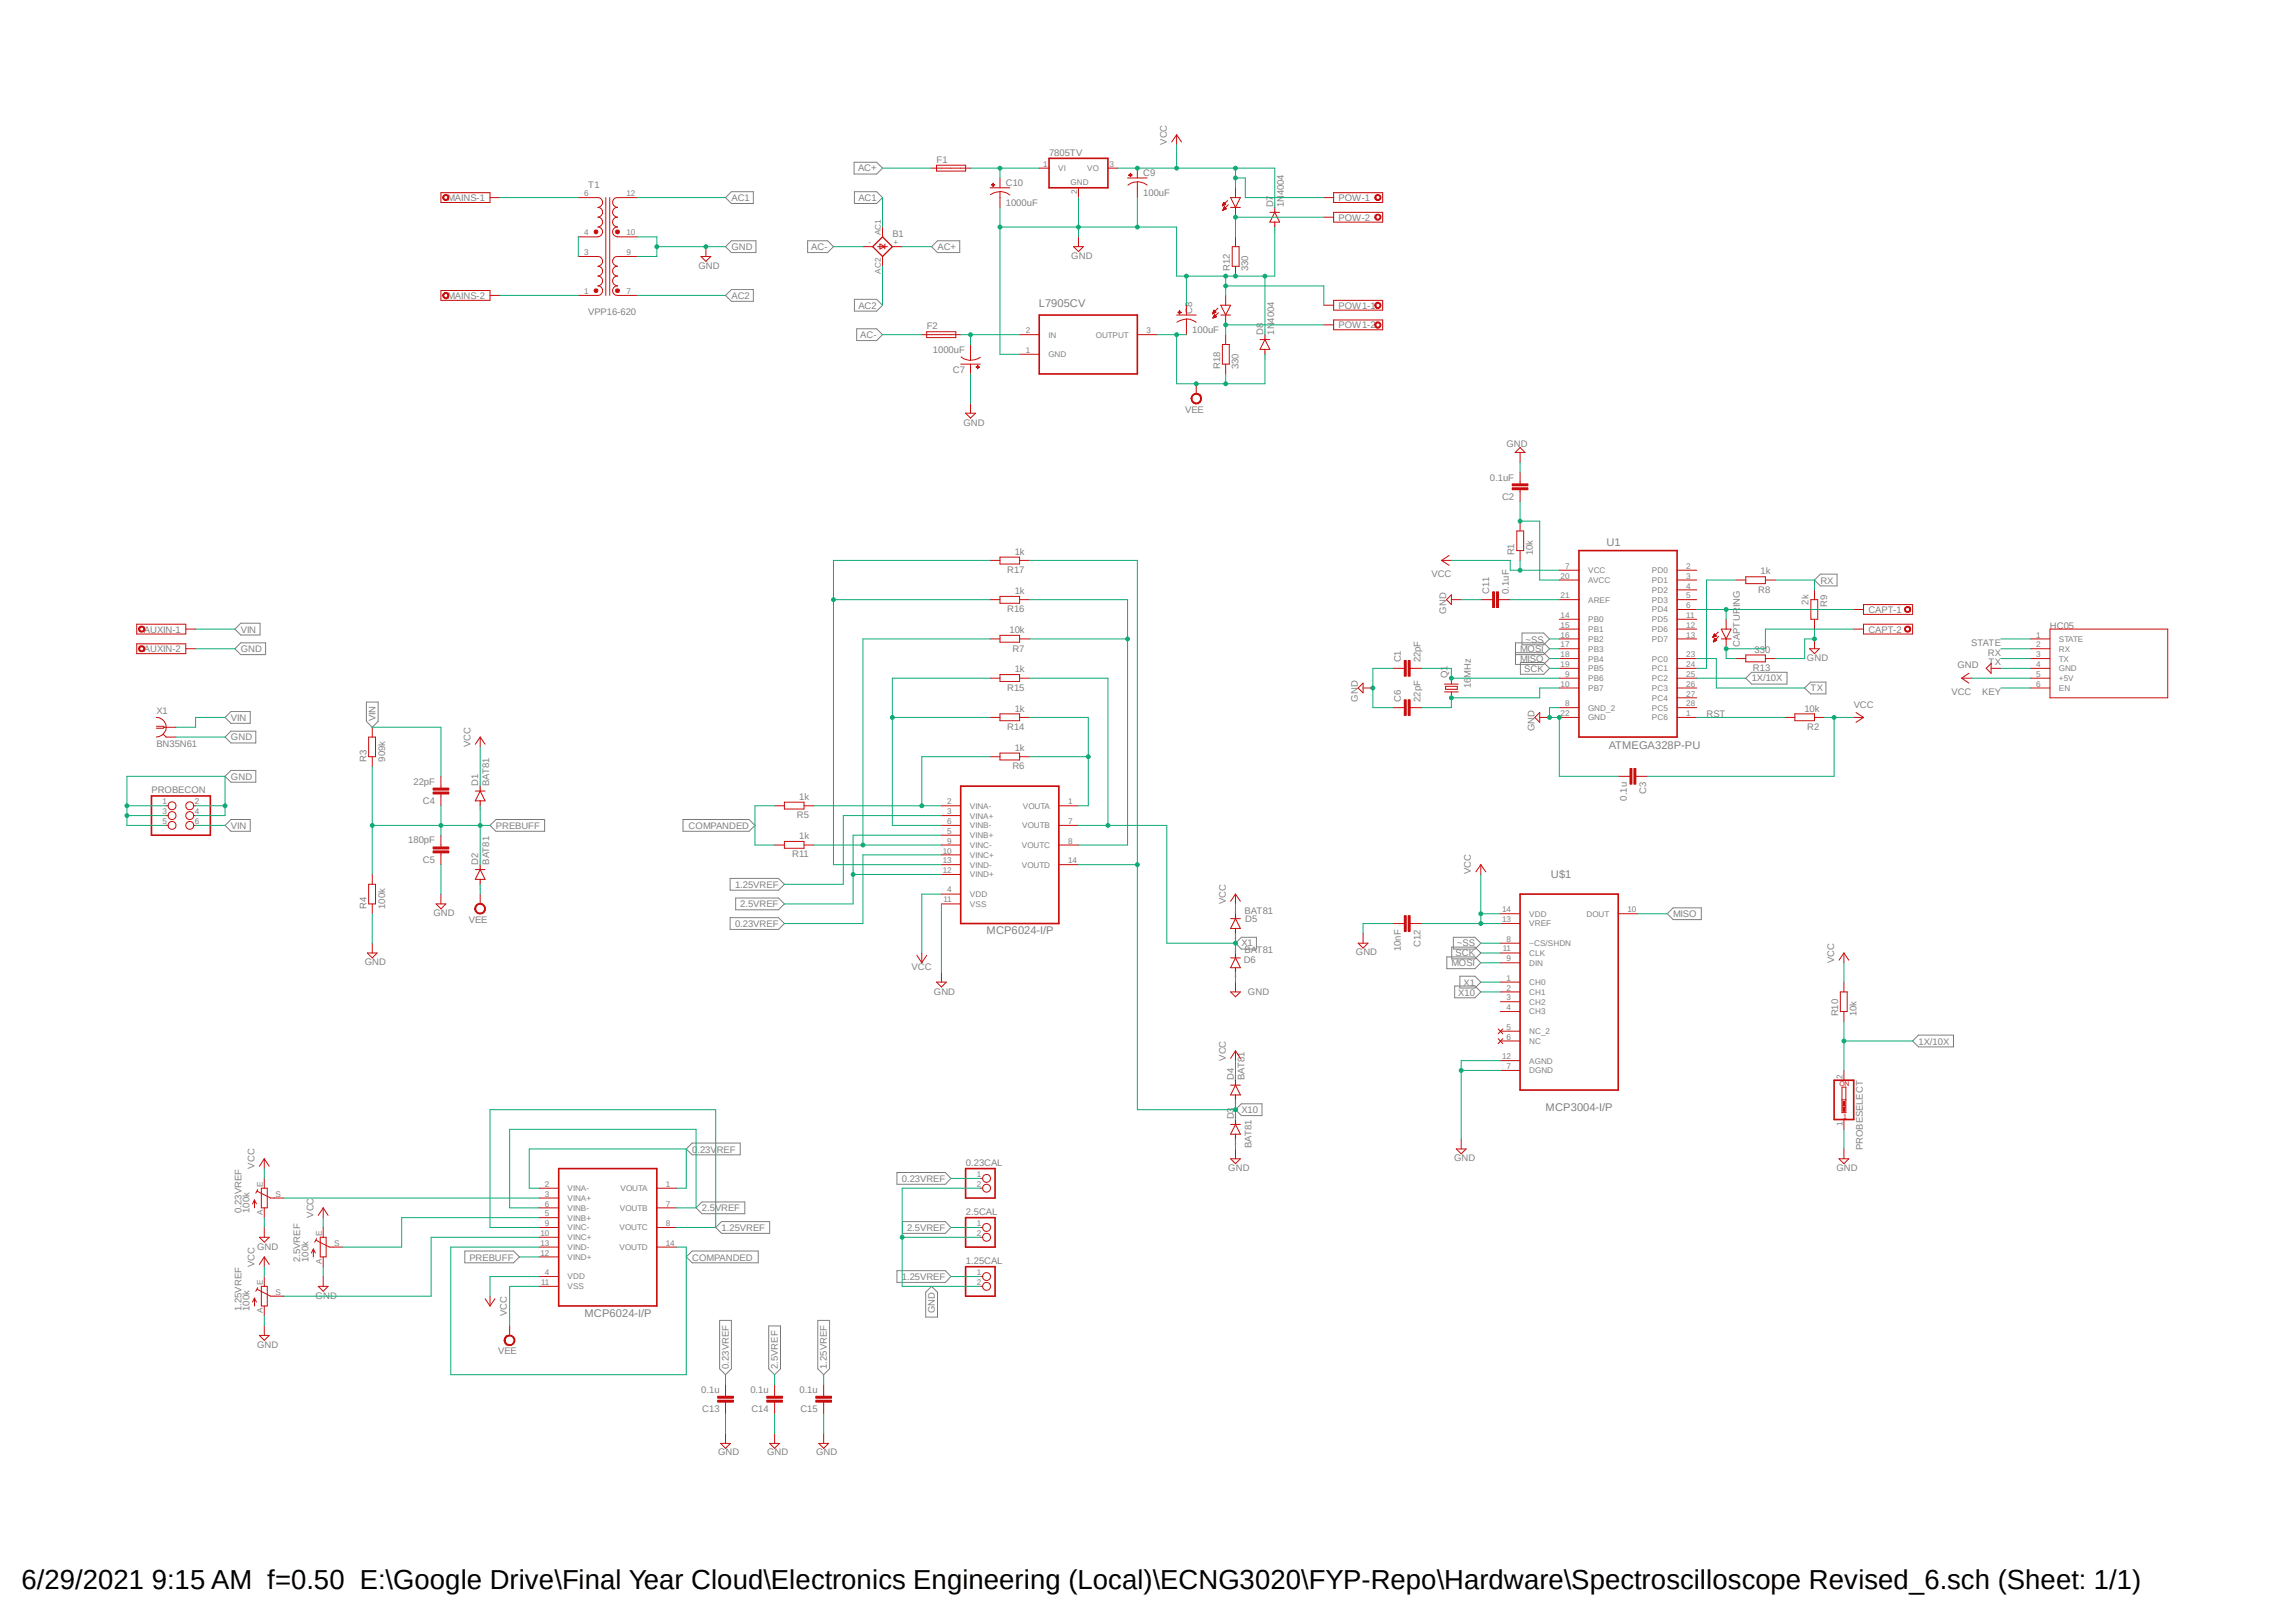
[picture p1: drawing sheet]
<svg xmlns="http://www.w3.org/2000/svg" width="297mm" height="210mm" viewBox="0 0 297 210" stroke-linecap="round" stroke-linejoin="round" font-family="sans-serif">
<defs><g id="words">
<text font-size="3.6" x="2.8" y="205.7">6/29/2021 9:15 AM f=0.50 E:\Google Drive\Final Year Cloud\Electronics Engineering (Local)\ECNG3020\FYP-Repo\Hardware\Spectroscilloscope Revised_6.sch (Sheet: 1/1)</text>
<g font-size="1.4" fill="#808080">
<text x="134.5" y="39.8">L7905CV</text>
<text x="207.9" y="70.7">U1</text>
<text x="208.2" y="96.9">ATMEGA328P-PU</text>
<text x="200.7" y="113.6">U$1</text>
<text x="127.7" y="120.9">MCP6024-I/P</text>
<text x="200" y="143.8">MCP3004-I/P</text>
<text x="75.6" y="170.4">MCP6024-I/P</text>
</g>
<g font-size="1.2" fill="#808080">
<text x="111" y="22.2">AC+</text>
<text x="121.2" y="21">F1</text>
<text x="135.8" y="20.2">7805TV</text>
<text x="148" y="22.8">C9</text>
<text x="151" y="18.7" transform="rotate(-90 151 18.7)">VCC</text>
<text x="57.9" y="26">MAINS-1</text>
<text x="76.1" y="24.3">T1</text>
<text x="94.7" y="26">AC1</text>
<text x="111.1" y="26">AC1</text>
<text x="130.2" y="26.6">1000uF</text>
<text x="130.2" y="24.1">C10</text>
<text x="148" y="25.4">100uF</text>
<text x="164.8" y="26.8" transform="rotate(-90 164.8 26.8)">D7</text>
<text x="166.2" y="26.8" transform="rotate(-90 166.2 26.8)">1N4004</text>
<text x="173.2" y="26">POW-1</text>
<text x="173.2" y="28.5">POW-2</text>
<text x="90.4" y="34.8">GND</text>
<text x="94.7" y="32.3">GND</text>
<text x="105" y="32.3">AC-</text>
<text x="115.5" y="30.6">B1</text>
<text x="121.3" y="32.3">AC+</text>
<text x="138.6" y="33.5">GND</text>
<text x="159.2" y="35.1" transform="rotate(-90 159.2 35.1)">R12</text>
<text x="161.5" y="35.1" transform="rotate(-90 161.5 35.1)">330</text>
<text x="57.9" y="38.7">MAINS-2</text>
<text x="76.1" y="40.8">VPP16-620</text>
<text x="94.7" y="38.7">AC2</text>
<text x="111.1" y="40">AC2</text>
<text x="154.3" y="40.6" transform="rotate(-90 154.3 40.6)">C8</text>
<text x="173.2" y="40">POW1-1</text>
<text x="111.3" y="43.8">AC-</text>
<text x="119.9" y="42.6">F2</text>
<text x="120.7" y="45.7">1000uF</text>
<text x="154.3" y="43.1">100uF</text>
<text x="157.9" y="47.8" transform="rotate(-90 157.9 47.8)">R18</text>
<text x="160.3" y="47.8" transform="rotate(-90 160.3 47.8)">330</text>
<text x="163.5" y="43.3" transform="rotate(-90 163.5 43.3)">D8</text>
<text x="164.9" y="43.3" transform="rotate(-90 164.9 43.3)">1N4004</text>
<text x="173.2" y="42.5">POW1-2</text>
<text x="123.3" y="48.2">C7</text>
<text x="153.4" y="53.4">VEE</text>
<text x="124.7" y="55.1">GND</text>
<text x="194.9" y="57.9">GND</text>
<text x="192.8" y="62.2">0.1uF</text>
<text x="194.4" y="64.7">C2</text>
<text x="131.3" y="71.8">1k</text>
<text x="196" y="71.9" transform="rotate(-90 196 71.9)">R1</text>
<text x="198.4" y="71.9" transform="rotate(-90 198.4 71.9)">10k</text>
<text x="130.3" y="74.2">R17</text>
<text x="131.3" y="76.8">1k</text>
<text x="185.3" y="74.7">VCC</text>
<text x="192.7" y="76.8" transform="rotate(-90 192.7 76.8)">C11</text>
<text x="195.3" y="76.8" transform="rotate(-90 195.3 76.8)">0.1uF</text>
<text x="227.5" y="76.7">R8</text>
<text x="227.8" y="74.3">1k</text>
<text x="235.6" y="75.5">RX</text>
<text x="18.6" y="81.9">AUXIN-1</text>
<text x="31.2" y="81.9">VIN</text>
<text x="130.3" y="79.2">R16</text>
<text x="130.6" y="81.9">10k</text>
<text x="187.2" y="79.4" transform="rotate(-90 187.2 79.4)">GND</text>
<text x="197.4" y="83.1">~SS</text>
<text x="225.2" y="83.7" transform="rotate(-90 225.2 83.7)">CAPTURING</text>
<text x="234.1" y="78.2" transform="rotate(-90 234.1 78.2)">2k</text>
<text x="236.5" y="78.5" transform="rotate(-90 236.5 78.5)">R9</text>
<text x="241.8" y="79.3">CAPT-1</text>
<text x="241.8" y="81.9">CAPT-2</text>
<text x="255.1" y="83.6">STATE</text>
<text x="265.3" y="81.4">HC05</text>
<text x="18.6" y="84.4">AUXIN-2</text>
<text x="31.2" y="84.4">GND</text>
<text x="130.3" y="89.4">R15</text>
<text x="131" y="84.3">R7</text>
<text x="131.3" y="87">1k</text>
<text x="181.3" y="85.7" transform="rotate(-90 181.3 85.7)">C1</text>
<text x="183.9" y="85.7" transform="rotate(-90 183.9 85.7)">22pF</text>
<text x="187.3" y="87.8" transform="rotate(-90 187.3 87.8)">Q1</text>
<text x="190.4" y="89" transform="rotate(-90 190.4 89)">16MHz</text>
<text x="196.7" y="85.6">MISO</text>
<text x="196.7" y="84.4">MOSI</text>
<text x="197.3" y="86.9">SCK</text>
<text x="226.7" y="88.2">1X/10X</text>
<text x="226.9" y="86.9">R13</text>
<text x="227.1" y="84.5">330</text>
<text x="233.8" y="85.5">GND</text>
<text x="234.3" y="89.5">TX</text>
<text x="252.6" y="89.9">VCC</text>
<text x="253.3" y="86.4">GND</text>
<text x="256.5" y="89.9">KEY</text>
<text x="257.3" y="84.8">RX</text>
<text x="257.3" y="86.1">TX</text>
<text x="20.2" y="92.5">X1</text>
<text x="29.9" y="95.8">GND</text>
<text x="29.9" y="93.3">VIN</text>
<text x="48.6" y="93.3" transform="rotate(-90 48.6 93.3)">VIN</text>
<text x="130.3" y="94.5">R14</text>
<text x="131.3" y="92.1">1k</text>
<text x="175.7" y="90.8" transform="rotate(-90 175.7 90.8)">GND</text>
<text x="181.3" y="90.8" transform="rotate(-90 181.3 90.8)">C6</text>
<text x="183.9" y="90.8" transform="rotate(-90 183.9 90.8)">22pF</text>
<text x="198.6" y="94.6" transform="rotate(-90 198.6 94.6)">GND</text>
<text x="220.9" y="92.8">RST</text>
<text x="233.5" y="92.1">10k</text>
<text x="233.9" y="94.5">R2</text>
<text x="239.9" y="91.6">VCC</text>
<text x="20.2" y="96.6">BN35N61</text>
<text x="29.9" y="100.9">GND</text>
<text x="47.4" y="98.6" transform="rotate(-90 47.4 98.6)">R3</text>
<text x="49.8" y="98.6" transform="rotate(-90 49.8 98.6)">909k</text>
<text x="53.5" y="101.5">22pF</text>
<text x="60.9" y="96.6" transform="rotate(-90 60.9 96.6)">VCC</text>
<text x="61.9" y="101.7" transform="rotate(-90 61.9 101.7)">D1</text>
<text x="63.3" y="101.7" transform="rotate(-90 63.3 101.7)">BAT81</text>
<text x="131" y="99.6">R6</text>
<text x="131.3" y="97.2">1k</text>
<text x="19.6" y="102.7">PROBECON</text>
<text x="29.9" y="107.2">VIN</text>
<text x="54.7" y="104.1">C4</text>
<text x="64.2" y="107.2">PREBUFF</text>
<text x="89.1" y="107.2">COMPANDED</text>
<text x="103.1" y="105.9">R5</text>
<text x="103.4" y="103.5">1k</text>
<text x="210.5" y="103.6" transform="rotate(-90 210.5 103.6)">0.1u</text>
<text x="213.1" y="102.8" transform="rotate(-90 213.1 102.8)">C3</text>
<text x="52.8" y="109.1">180pF</text>
<text x="54.7" y="111.7">C5</text>
<text x="61.9" y="111.9" transform="rotate(-90 61.9 111.9)">D2</text>
<text x="63.3" y="111.9" transform="rotate(-90 63.3 111.9)">BAT81</text>
<text x="102.5" y="111">R11</text>
<text x="103.4" y="108.6">1k</text>
<text x="190.4" y="113.2" transform="rotate(-90 190.4 113.2)">VCC</text>
<text x="47.4" y="117.6" transform="rotate(-90 47.4 117.6)">R4</text>
<text x="49.8" y="117.6" transform="rotate(-90 49.8 117.6)">100k</text>
<text x="56.1" y="118.5">GND</text>
<text x="60.7" y="119.4">VEE</text>
<text x="95.1" y="119.9">0.23VREF</text>
<text x="95.1" y="114.9">1.25VREF</text>
<text x="95.8" y="117.4">2.5VREF</text>
<text x="158.6" y="117" transform="rotate(-90 158.6 117)">VCC</text>
<text x="161.1" y="118.2">BAT81</text>
<text x="161.2" y="119.3">D5</text>
<text x="216.5" y="118.7">MISO</text>
<text x="47.2" y="124.9">GND</text>
<text x="118" y="125.5">VCC</text>
<text x="160.7" y="122.5">X1</text>
<text x="161" y="124.6">D6</text>
<text x="161.1" y="123.3">BAT81</text>
<text x="175.5" y="123.6">GND</text>
<text x="181.3" y="123.1" transform="rotate(-90 181.3 123.1)">10nF</text>
<text x="183.9" y="122.5" transform="rotate(-90 183.9 122.5)">C12</text>
<text x="187.8" y="125">MOSI</text>
<text x="188.4" y="123.7">SCK</text>
<text x="188.6" y="122.5">~SS</text>
<text x="237.4" y="124.6" transform="rotate(-90 237.4 124.6)">VCC</text>
<text x="120.9" y="128.7">GND</text>
<text x="161.5" y="128.7">GND</text>
<text x="188.7" y="128.8">X10</text>
<text x="189.4" y="127.6">X1</text>
<text x="237.9" y="131.5" transform="rotate(-90 237.9 131.5)">R10</text>
<text x="240.3" y="131.5" transform="rotate(-90 240.3 131.5)">10k</text>
<text x="158.6" y="137.2" transform="rotate(-90 158.6 137.2)">VCC</text>
<text x="248.3" y="135.2">1X/10X</text>
<text x="159.7" y="139.8" transform="rotate(-90 159.7 139.8)">D4</text>
<text x="161.1" y="139.8" transform="rotate(-90 161.1 139.8)">BAT81</text>
<text x="89.6" y="149.1">0.23VREF</text>
<text x="159.7" y="144.9" transform="rotate(-90 159.7 144.9)">D3</text>
<text x="160.7" y="144.1">X10</text>
<text x="162" y="148.5" transform="rotate(-90 162 148.5)">BAT81</text>
<text x="241.1" y="148.8" transform="rotate(-90 241.1 148.8)">PROBESELECT</text>
<text x="32.9" y="151.2" transform="rotate(-90 32.9 151.2)">VCC</text>
<text x="116.7" y="153">0.23VREF</text>
<text x="125" y="150.9">0.23CAL</text>
<text x="159" y="151.6">GND</text>
<text x="188.2" y="150.3">GND</text>
<text x="237.7" y="151.6">GND</text>
<text x="31.2" y="156.9" transform="rotate(-90 31.2 156.9)">0.23VREF</text>
<text x="32.3" y="156.9" transform="rotate(-90 32.3 156.9)">100k</text>
<text x="33.3" y="161.7">GND</text>
<text x="40.6" y="157.6" transform="rotate(-90 40.6 157.6)">VCC</text>
<text x="90.8" y="156.8">2.5VREF</text>
<text x="93.4" y="159.3">1.25VREF</text>
<text x="117.4" y="159.3">2.5VREF</text>
<text x="125" y="157.3">2.5CAL</text>
<text x="32.9" y="163.9" transform="rotate(-90 32.9 163.9)">VCC</text>
<text x="38.9" y="163.3" transform="rotate(-90 38.9 163.3)">2.5VREF</text>
<text x="39.9" y="163.3" transform="rotate(-90 39.9 163.3)">100k</text>
<text x="60.7" y="163.1">PREBUFF</text>
<text x="89.6" y="163.1">COMPANDED</text>
<text x="116.7" y="165.7">1.25VREF</text>
<text x="125" y="163.6">1.25CAL</text>
<text x="31.2" y="169.6" transform="rotate(-90 31.2 169.6)">1.25VREF</text>
<text x="32.3" y="169.6" transform="rotate(-90 32.3 169.6)">100k</text>
<text x="40.9" y="168.1">GND</text>
<text x="65.6" y="170.3" transform="rotate(-90 65.6 170.3)">VCC</text>
<text x="121" y="170" transform="rotate(-90 121 170)">GND</text>
<text x="33.3" y="174.4">GND</text>
<text x="64.5" y="175.3">VEE</text>
<text x="94.3" y="177.1" transform="rotate(-90 94.3 177.1)">0.23VREF</text>
<text x="100.7" y="177.1" transform="rotate(-90 100.7 177.1)">2.5VREF</text>
<text x="107" y="177.1" transform="rotate(-90 107 177.1)">1.25VREF</text>
<text x="90.8" y="180.2">0.1u</text>
<text x="90.9" y="182.8">C13</text>
<text x="97.1" y="180.2">0.1u</text>
<text x="97.2" y="182.8">C14</text>
<text x="103.5" y="180.2">0.1u</text>
<text x="103.6" y="182.8">C15</text>
<text x="92.9" y="188.3">GND</text>
<text x="99.3" y="188.3">GND</text>
<text x="105.6" y="188.3">GND</text>
</g>
<g font-size="1.1" fill="#808080">
<text x="135" y="21.6">1</text>
<text x="136.9" y="22.1">VI</text>
<text x="138.6" y="23.9">GND</text>
<text x="140.7" y="22.1">VO</text>
<text x="143.6" y="21.6">3</text>
<text x="75.6" y="25.4">6</text>
<text x="81.1" y="25.4">12</text>
<text x="139.4" y="25.1" transform="rotate(-90 139.4 25.1)">2</text>
<text x="75.6" y="30.4">4</text>
<text x="75.6" y="33">3</text>
<text x="81.1" y="30.4">10</text>
<text x="81.1" y="33">9</text>
<text x="112.4" y="31.7">-</text>
<text x="114" y="35.4" transform="rotate(-90 114 35.4)">AC2</text>
<text x="114" y="30.4" transform="rotate(-90 114 30.4)">AC1</text>
<text x="115.7" y="31.7">+</text>
<text x="75.6" y="38.1">1</text>
<text x="81.1" y="38.1">7</text>
<text x="132.8" y="43.1">2</text>
<text x="132.8" y="45.7">1</text>
<text x="135.7" y="43.7">IN</text>
<text x="135.7" y="46.2">GND</text>
<text x="141.8" y="43.7">OUTPUT</text>
<text x="148.4" y="43.1">3</text>
<text x="202" y="74.9">20</text>
<text x="202" y="77.4">21</text>
<text x="202.6" y="73.6">7</text>
<text x="205.5" y="74.2">VCC</text>
<text x="205.5" y="75.4">AVCC</text>
<text x="205.5" y="78">AREF</text>
<text x="213.8" y="74.2">PD0</text>
<text x="213.8" y="75.4">PD1</text>
<text x="213.8" y="76.7">PD2</text>
<text x="213.8" y="78">PD3</text>
<text x="218.2" y="73.6">2</text>
<text x="218.2" y="74.9">3</text>
<text x="218.2" y="76.2">4</text>
<text x="218.2" y="77.4">5</text>
<text x="202" y="80">14</text>
<text x="202" y="81.2">15</text>
<text x="202" y="82.5">16</text>
<text x="202" y="83.8">17</text>
<text x="205.5" y="80.5">PB0</text>
<text x="205.5" y="81.8">PB1</text>
<text x="205.5" y="83.1">PB2</text>
<text x="213.8" y="79.2">PD4</text>
<text x="213.8" y="80.5">PD5</text>
<text x="213.8" y="81.8">PD6</text>
<text x="213.8" y="83.1">PD7</text>
<text x="218.2" y="78.7">6</text>
<text x="218.2" y="80">11</text>
<text x="218.2" y="81.2">12</text>
<text x="218.2" y="82.5">13</text>
<text x="263.5" y="82.5">1</text>
<text x="263.5" y="83.8">2</text>
<text x="266.4" y="83.1">STATE</text>
<text x="202" y="85">18</text>
<text x="202" y="86.3">19</text>
<text x="202" y="88.9">10</text>
<text x="202.6" y="87.6">9</text>
<text x="205.5" y="84.3">PB3</text>
<text x="205.5" y="85.6">PB4</text>
<text x="205.5" y="86.9">PB5</text>
<text x="205.5" y="88.1">PB6</text>
<text x="205.5" y="89.4">PB7</text>
<text x="213.8" y="85.6">PC0</text>
<text x="213.8" y="86.9">PC1</text>
<text x="213.8" y="88.1">PC2</text>
<text x="213.8" y="89.4">PC3</text>
<text x="218.2" y="85">23</text>
<text x="218.2" y="86.3">24</text>
<text x="218.2" y="87.6">25</text>
<text x="218.2" y="88.9">26</text>
<text x="263.5" y="85">3</text>
<text x="263.5" y="86.3">4</text>
<text x="263.5" y="87.6">5</text>
<text x="263.5" y="88.9">6</text>
<text x="266.4" y="84.3">RX</text>
<text x="266.4" y="85.6">TX</text>
<text x="266.4" y="86.9">GND</text>
<text x="266.4" y="88.1">+5V</text>
<text x="266.4" y="89.4">EN</text>
<text x="202" y="92.7">22</text>
<text x="202.6" y="91.4">8</text>
<text x="205.5" y="91.9">GND_2</text>
<text x="205.5" y="93.2">GND</text>
<text x="213.8" y="90.7">PC4</text>
<text x="213.8" y="91.9">PC5</text>
<text x="213.8" y="93.2">PC6</text>
<text x="218.2" y="90.1">27</text>
<text x="218.2" y="91.4">28</text>
<text x="218.2" y="92.7">1</text>
<text x="21" y="104.1">1</text>
<text x="21" y="105.4">3</text>
<text x="21" y="106.6">5</text>
<text x="25.2" y="104.1">2</text>
<text x="25.2" y="105.4">4</text>
<text x="25.2" y="106.6">6</text>
<text x="122.6" y="104.1">2</text>
<text x="122.6" y="105.4">3</text>
<text x="122.6" y="106.6">6</text>
<text x="122.6" y="107.9">5</text>
<text x="125.5" y="104.6">VINA-</text>
<text x="125.5" y="105.9">VINA+</text>
<text x="125.5" y="107.2">VINB-</text>
<text x="132.3" y="107.2">VOUTB</text>
<text x="132.4" y="104.6">VOUTA</text>
<text x="138.2" y="104.1">1</text>
<text x="138.2" y="106.6">7</text>
<text x="122" y="110.4">10</text>
<text x="122" y="111.7">13</text>
<text x="122" y="112.9">12</text>
<text x="122.6" y="109.2">9</text>
<text x="125.5" y="108.5">VINB+</text>
<text x="125.5" y="109.7">VINC-</text>
<text x="125.5" y="111">VINC+</text>
<text x="125.5" y="112.3">VIND-</text>
<text x="125.5" y="113.5">VIND+</text>
<text x="132.2" y="109.7">VOUTC</text>
<text x="132.2" y="112.3">VOUTD</text>
<text x="138.2" y="109.2">8</text>
<text x="138.2" y="111.7">14</text>
<text x="122.1" y="116.8">11</text>
<text x="122.6" y="115.5">4</text>
<text x="125.5" y="116.1">VDD</text>
<text x="125.5" y="117.3">VSS</text>
<text x="194.4" y="118">14</text>
<text x="194.4" y="119.3">13</text>
<text x="197.9" y="118.6">VDD</text>
<text x="197.9" y="119.9">VREF</text>
<text x="205.3" y="118.6">DOUT</text>
<text x="210.6" y="118">10</text>
<text x="194.5" y="123.1">11</text>
<text x="195" y="121.8">8</text>
<text x="195" y="124.4">9</text>
<text x="197.9" y="122.4">~CS/SHDN</text>
<text x="197.9" y="123.7">CLK</text>
<text x="197.9" y="125">DIN</text>
<text x="195" y="126.9">1</text>
<text x="195" y="128.2">2</text>
<text x="195" y="129.5">3</text>
<text x="195" y="130.7">4</text>
<text x="197.9" y="127.5">CH0</text>
<text x="197.9" y="128.7">CH1</text>
<text x="197.9" y="130">CH2</text>
<text x="197.9" y="131.3">CH3</text>
<text x="194.4" y="137.1">12</text>
<text x="195" y="133.3">5</text>
<text x="195" y="134.5">6</text>
<text x="197.9" y="133.8">NC_2</text>
<text x="197.9" y="135.1">NC</text>
<text x="197.9" y="137.6">AGND</text>
<text x="195" y="138.3">7</text>
<text x="197.9" y="138.9">DGND</text>
<text x="238.5" y="139.6" transform="rotate(-90 238.5 139.6)">2</text>
<text x="238.5" y="145.7" transform="rotate(-90 238.5 145.7)">1</text>
<text x="34" y="153.6" transform="rotate(-90 34 153.6)">E</text>
<text x="35.6" y="154.9">S</text>
<text x="70.5" y="153.6">2</text>
<text x="70.5" y="154.9">3</text>
<text x="73.4" y="154.1">VINA-</text>
<text x="73.4" y="155.4">VINA+</text>
<text x="80.3" y="154.1">VOUTA</text>
<text x="86.1" y="153.6">1</text>
<text x="126.4" y="152.3">1</text>
<text x="126.4" y="153.6">2</text>
<text x="34" y="157.2" transform="rotate(-90 34 157.2)">A</text>
<text x="41.7" y="159.9" transform="rotate(-90 41.7 159.9)">E</text>
<text x="43.3" y="161.2">S</text>
<text x="69.9" y="159.9">10</text>
<text x="69.9" y="161.2">13</text>
<text x="70.5" y="156.1">6</text>
<text x="70.5" y="157.4">5</text>
<text x="70.5" y="158.7">9</text>
<text x="73.4" y="156.7">VINB-</text>
<text x="73.4" y="157.9">VINB+</text>
<text x="73.4" y="159.2">VINC-</text>
<text x="73.4" y="160.5">VINC+</text>
<text x="73.4" y="161.8">VIND-</text>
<text x="80.2" y="159.2">VOUTC</text>
<text x="80.2" y="161.8">VOUTD</text>
<text x="80.2" y="156.7">VOUTB</text>
<text x="86.1" y="156.1">7</text>
<text x="86.1" y="158.7">8</text>
<text x="86.1" y="161.2">14</text>
<text x="126.4" y="158.7">1</text>
<text x="126.4" y="159.9">2</text>
<text x="34" y="166.3" transform="rotate(-90 34 166.3)">E</text>
<text x="35.6" y="167.6">S</text>
<text x="41.7" y="163.5" transform="rotate(-90 41.7 163.5)">A</text>
<text x="69.9" y="162.5">12</text>
<text x="70" y="166.3">11</text>
<text x="70.5" y="165">4</text>
<text x="73.4" y="163">VIND+</text>
<text x="73.4" y="165.6">VDD</text>
<text x="73.4" y="166.8">VSS</text>
<text x="126.4" y="165">1</text>
<text x="126.4" y="166.3">2</text>
<text x="34" y="169.9" transform="rotate(-90 34 169.9)">A</text>
</g>
<g font-size=".9" fill="#c90d0c">
<text x="238" y="140.5">ON</text>
<text x="238.5" y="144.7">1</text>
</g>
<g font-size=".3" fill="#808080">
<text x="165.1" y="27.6" transform="rotate(-90 165.1 27.6)">SpiceOrder 2</text>
<text x="165.1" y="30.1" transform="rotate(-90 165.1 30.1)">SpiceOrder 1</text>
<text x="163.8" y="46.6" transform="rotate(-90 163.8 46.6)">SpiceOrder 1</text>
<text x="163.8" y="44" transform="rotate(-90 163.8 44)">SpiceOrder 2</text>
<text x="62.2" y="105" transform="rotate(-90 62.2 105)">SpiceOrder 1</text>
<text x="62.2" y="102.5" transform="rotate(-90 62.2 102.5)">SpiceOrder 2</text>
<text x="62.2" y="112.6" transform="rotate(-90 62.2 112.6)">SpiceOrder 2</text>
<text x="62.2" y="115.2" transform="rotate(-90 62.2 115.2)">SpiceOrder 1</text>
<text x="160" y="119" transform="rotate(-90 160 119)">SpiceOrder 2</text>
<text x="160" y="124" transform="rotate(-90 160 124)">SpiceOrder 2</text>
<text x="160" y="121.5" transform="rotate(-90 160 121.5)">SpiceOrder 1</text>
<text x="160" y="126.6" transform="rotate(-90 160 126.6)">SpiceOrder 1</text>
<text x="160" y="143.1" transform="rotate(-90 160 143.1)">SpiceOrder 1</text>
<text x="160" y="140.5" transform="rotate(-90 160 140.5)">SpiceOrder 2</text>
<text x="160" y="148.1" transform="rotate(-90 160 148.1)">SpiceOrder 1</text>
<text x="160" y="145.6" transform="rotate(-90 160 145.6)">SpiceOrder 2</text>
</g>
</g></defs>
<path d="M15.9 15.7l264.8 173M280.7 15.7l-264.8 173" fill="none" stroke="#fff" stroke-width=".13"/>
<g fill="none" stroke="#808080" stroke-width=".13">
<path d="M93.9 31.9l.8-.7h3.1v1.5h-3.1zM93.9 25.6l.8-.8h2.8v1.5h-2.8zM93.9 38.2l.8-.7h2.8v1.5h-2.8zM104.5 31.2h2.6l.8 .7-.8 .8h-2.6zM110.5 21h3l.7 .8-.7 .7h-3zM110.6 24.8h2.9l.7 .8-.7 .7h-2.9zM110.6 38.7h2.9l.7 .8-.7 .8h-2.9zM120.6 31.9l.7-.7h2.9v1.5h-2.9zM110.9 42.5h2.6l.7 .8-.7 .8h-2.6zM234.8 75.1l.8-.8h2.1v1.5h-2.1zM29.9 94.6h3.2v1.5h-3.2l-.8-.7zM29.9 99.7h3.2v1.5h-3.2l-.8-.7z"/>
<path d="M29.9 92.1h2.5v1.5h-2.5l-.8-.8zM30.4 83.9l.8-.7h3.2v1.5h-3.2zM30.4 81.4l.8-.8h2.5v1.6h-2.5zM47.4 90.8h1.5v2.5l-.7 .8-.8-.8zM196.1 84.5h3.7l.7 .7-.7 .8h-3.7v-2.8h3.7l.7 .7-.7 .8h-3.7M196.8 85.7h3l.7 .8-.7 .7h-3zM197 81.9h2.8l.7 .8-.7 .7h-2.8zM225.9 87.8l.8-.8h4.6v1.5h-4.6zM233.6 89l.7-.7h2v1.5h-2zM29.9 106h2.5v1.6h-2.5l-.8-.8zM63.4 106.8l.8-.8h6.3v1.6h-6.3zM88.4 106h8.5l.8 .8-.8 .8h-8.5z"/>
<path d="M94.5 118.7h6.3l.7 .8-.7 .8h-6.3zM94.5 113.7h6.3l.7 .7-.7 .8h-6.3zM95.2 116.2h5.6l.7 .8-.7 .7h-5.6zM216.5 117.5h3.7v1.5h-3.7l-.7-.8zM159.9 122l.8-.7h1.9v1.5h-1.9zM187.2 123.8h3.7l.7 .8-.7 .7h-3.7zM187.9 122.6h3l.7 .7-.7 .8h-3zM188.1 121.3h2.8l.7 .7-.7 .8h-2.8zM188.3 127.6h2.6l.7 .8-.7 .7h-2.6zM188.9 126.3h2l.7 .8-.7 .7h-2zM247.5 134.7l.8-.8h4.5v1.6h-4.5zM88.8 148.7l.8-.8h6.2v1.5h-6.2z"/>
<path d="M90.1 156.3l.7-.8h5.6v1.6h-5.6zM93.4 158.1h6.2v1.5h-6.2l-.8-.8zM116.1 151.7h6.2l.8 .8-.8 .7h-6.2zM116.8 158.1h5.5l.8 .7-.8 .8h-5.5zM159.9 143.6l.8-.8h2.6v1.6h-2.6zM60.2 161.9h6.3l.7 .7-.7 .8h-6.3zM88.8 162.6l.8-.7h8.5v1.5h-8.5zM93.1 170.9h1.6v6.2l-.8 .8-.8-.8zM99.5 171.6h1.5v5.5l-.8 .8-.7-.8zM105.8 170.9h1.6v6.2l-.8 .8-.8-.8zM116.1 164.4h6.2l.8 .8-.8 .7h-6.2zM120.6 166.5l.7 .7v3.2h-1.5v-3.2z"/>
</g>
<path d="M204.3 71.2h12.7v24.2h-12.7zM124.3 101.7h12.7v17.8h-12.7zM237.4 139.8h2.5v5.1h-2.5z" fill="none" stroke="#c90d0c" stroke-width=".21"/>
<g fill="none" stroke="#c90d0c" stroke-width=".13">
<path d="M196.1 58.5l.6-.6 .7 .6zM196.7 58.5v1.3M186.6 72.5l.9 .7M186.6 72.5h1.2M187.5 71.9l-.9 .6M187.8 77.6h1.3M187.8 77v1.2l-.6-.6zM191.6 77.6h1.6M193.2 76.6h.2v2h-.2zM193.7 76.6h.2v2h-.2zM193.9 77.6h1.6M195.7 62.6h2v.3h-2z"/>
<path d="M195.7 63.1h2v.3h-2zM196.3 68.7h.9v2.5h-.9zM196.7 61.1v1.5M196.7 63.4v1.5M196.7 67.4v1.3M196.7 71.2v1.3M201.8 73.8h2.5M201.8 75.1h2.5M201.8 77.6h2.5M217 73.8h2.6M217 75.1h2.6M217 77.6h2.6"/>
<path d="M217 76.3h2.6M217 78.9h2.6M224.7 75.1h1.2M225.9 74.6h2.6v.9h-2.6zM228.5 75.1h1.2M234.4 77.6h.8v2.5h-.8zM234.8 76.3v1.3M47.7 95.4h.9v2.5h-.9zM48.2 94.1v1.3M48.2 97.9v1.3M62.1 95.4v1.2M62.1 95.4l.7 .9"/>
<path d="M62.1 95.4l-.6 .9M128.1 82.7h1.3M128.1 97.9h1.3M129.4 97.5h2.6v.8h-2.6zM129.4 82.2h2.6v.9h-2.6zM132 82.7h1.2M132 97.9h1.2M176.4 89h1.3M176.4 88.4v1.3l-.6-.7zM180.2 86.5h1.5M180.2 91.6h1.5M181.7 90.6h.3v2h-.3z"/>
<path d="M181.7 85.5h.3v2h-.3zM182.2 90.6h.3v2h-.3zM182.2 85.5h.3v2h-.3zM182.5 86.5h1.5M182.5 91.6h1.5M186.9 88.5h1.8M186.9 89.5h1.8M187.1 88.8h1.5v.4h-1.5zM187.8 87.8v.7M187.8 89.5v.8M198.6 92.8l.7-.6v1.3zM199.3 92.8h1.2"/>
<path d="M201.8 80.1h2.5M201.8 81.4h2.5M201.8 82.7h2.5M201.8 83.9h2.5M201.8 85.2h2.5M201.8 86.5h2.5M201.8 87.8h2.5M201.8 89h2.5M201.8 91.6h2.5M201.8 92.8h2.5M210.9 99.4h.3v2.1h-.3zM211.5 99.4h.2v2.1h-.2z"/>
<path d="M217 80.1h2.6M217 81.4h2.6M217 82.7h2.6M217 85.2h2.6M217 86.5h2.6M217 87.8h2.6M217 89h2.6M217 91.6h2.6M217 92.8h2.6M217 90.3h2.6M231 92.8h1.3M232.3 92.4h2.5v.9h-2.5z"/>
<path d="M234.2 83.9h1.3l-.7 .7zM234.8 92.8h1.3M234.8 80.1v1.3M234.8 82.7v1.2M239.9 92.8h1.3M240.2 92.2l1 .6M241.2 92.8l-1 .7M253.9 87.8h1.2M253.9 87.8l.9 .6M254.8 87.1l-.9 .7M257.7 86.5h1.3M257.7 85.9v1.2l-.7-.6z"/>
<path d="M262.8 82.7h2.5M262.8 83.9h2.5M262.8 85.2h2.5M262.8 86.5h2.5M262.8 87.8h2.5M262.8 89h2.5M265.3 81.4h15.2v8.9h-15.2zM47.7 114.4h.9v2.6h-.9zM48.2 113.2v1.2M48.2 117v1.2M56 102h2.1v.2h-2.1zM56 102.5h2.1v.2h-2.1z"/>
<path d="M56 109.6h2.1v.3h-2.1zM56 110.1h2.1v.3h-2.1zM56.4 117h1.3l-.6 .6zM57.1 100.5v1.5M57.1 102.7v1.6M57.1 108.1v1.5M57.1 110.4v1.5M57.1 115.7v1.3M61.5 102.4h1.3M61.5 112.5h1.3M62.1 102.4l.7 1.2h-1.3zM62.1 101.7v.7"/>
<path d="M62.1 103.6v.7M62.1 111.9v.6M62.1 113.8v.6M62.1 112.5l.7 1.3h-1.3zM100.2 104.3h1.3M101.5 103.8h2.6v.9h-2.6zM104.1 104.3h1.2M121.8 104.3h2.5M121.8 105.5h2.5M121.8 106.8h2.5M121.8 108.1h2.5M121.8 109.3h2.5"/>
<path d="M121.8 110.6h2.5M121.8 111.9h2.5M121.8 113.2h2.5M121.8 115.7h2.5M121.8 117h2.5M137 104.3h2.6M137 106.8h2.6M137 109.3h2.6M137 111.9h2.6M159.3 118.9h1.2M159.9 115.7v1.3M159.9 118.2v.7"/>
<path d="M159.9 118.9l.6 1.2h-1.2zM159.9 115.7l.6 .9M159.9 115.7l-.6 .9M209.4 100.5h1.5M211.7 100.5h1.5M47.5 123.3h1.3l-.6 .7zM48.2 122v1.3M118.7 123.6l.6 1M119.3 123.3v1.3M119.9 123.6l-.6 1M121.2 127.1h1.3l-.7 .6zM121.8 125.8v1.3"/>
<path d="M159.3 124h1.2M159.3 128.4h1.2l-.6 .6zM159.9 120.1v.7M159.9 123.3v.7M159.9 125.2v.6M159.9 127.1v1.3M159.9 136v1.2M159.9 139.8v.6M159.9 124l.6 1.2h-1.2zM159.9 136l.6 .9M159.9 136l-.6 .9M159.3 145.5h1.2"/>
<path d="M159.3 140.4h1.2M159.3 149.9h1.2l-.6 .7zM159.9 145.5l.6 1.3h-1.2zM159.9 141.7v.6M159.9 144.9v.6M159.9 146.8v.6M159.9 148.7v1.2M159.9 140.4l.6 1.3h-1.2zM238.4 140.7h.5v3.3h-.5zM238.4 142.3h.5M238.5 143v.3M238.8 143v.3"/>
</g>
<g fill="none" stroke="#c90d0c" stroke-width=".25">
<path d="M193.3 76.6v2M193.8 76.6v2M195.7 62.7h2M195.7 63.2h2M181.9 85.5v2M181.9 90.6v2M182.4 85.5v2M182.4 90.6v2M211.1 99.4v2.1M211.6 99.4v2.1M56 102.1h2.1M56 102.6h2.1"/>
<path d="M56 109.7h2.1M56 110.2h2.1"/>
</g>
<path d="M238.5 142.5h.3v.5h-.3z" fill-rule="evenodd" fill="#c90d0c"/>
<path d="M238.5 142.5h.3v.5h-.3z" fill="none" stroke="#c90d0c" stroke-width=".13"/>
<path d="M238.5 143.3h.3v.5h-.3z" fill-rule="evenodd" fill="#c90d0c"/>
<g fill="none" stroke="#c90d0c" stroke-width=".13">
<path d="M134.5 21.8h1.3M138.9 31.9h1.3l-.6 .7zM139.6 24.3v1.3M139.6 30.6v1.3M143.4 21.8h1.3M145.9 23h2.6M146 24l.3-.3 .9-.2v.8M147.2 23.5l.9 .2 .4 .3M191.6 111.9l.7 .9M191.6 111.9l-.6 .9M191.6 111.9v1.3M194.2 118.2h2.5"/>
<path d="M194.2 119.5h2.5M209.4 118.2h2.6M193.9 133.1l.6 .7M193.9 134.4l.6 .6M194.2 128.4h2.5M194.2 130.9h2.5M194.2 122h2.5M194.2 123.3h2.5M194.2 124.6h2.5M194.2 127.1h2.5M194.2 129.6h2.5M194.2 133.4h2.5"/>
<path d="M194.2 134.7h2.5M194.2 137.2h2.5M194.2 138.5h2.5M194.5 133.1l-.6 .7M194.5 134.4l-.6 .6M238.2 128.4h.9v2.5h-.9zM238.6 123.3v1.3M238.6 127.1v1.3M238.6 130.9v1.3M238.6 138.5v1.3M238.6 123.3l.7 .9M238.6 123.3l-.6 .9"/>
<path d="M238 149.9h1.3l-.7 .7zM238.5 143.3h.3v.5h-.3zM238.6 144.9v1.2M238.6 148.7v1.2"/>
</g>
<path d="M135.8 20.5h7.6v3.8h-7.6zM196.7 115.7h12.7v25.4h-12.7z" fill="none" stroke="#c90d0c" stroke-width=".21"/>
<path d="M146.1 22.6h.4v.1h-.4z" fill-rule="evenodd" fill="#c90d0c"/>
<path d="M146.1 22.6h.4v.1h-.4z" fill="none" stroke="#c90d0c" stroke-width=".13"/>
<path d="M146.3 22.4v.5z" fill-rule="evenodd" fill="#c90d0c"/>
<path d="M128.1 24.3h2.6M128.2 25.2l.4-.2 .8-.2v.8M129.4 24.8l.9 .2 .4 .2M146.3 22.4v.5zM147.2 21.8v1.2M147.2 24.3v1.3" fill="none" stroke="#c90d0c" stroke-width=".13"/>
<path d="M128.3 23.9h.4v.1h-.4z" fill-rule="evenodd" fill="#c90d0c"/>
<path d="M128.3 23.9h.4v.1h-.4z" fill="none" stroke="#c90d0c" stroke-width=".13"/>
<path d="M128.5 23.7h.1v.4h-.1z" fill-rule="evenodd" fill="#c90d0c"/>
<g fill="none" stroke="#c90d0c" stroke-width=".13">
<path d="M152.3 17.4l.6 1M152.3 17.4l-.7 1M152.3 17.4v1.3M77.4 26.8a.64 .64 0 0 1 .6 .7 .64 .64 0 0 1-.6 .6 .64 .64 0 0 1 .6 .6 .64 .64 0 0 1-.6 .7 .64 .64 0 0 1 .6 .6 .64 .64 0 0 1-.6 .6M79.9 26.8a.64 .64 0 0 0-.6 .7 .64 .64 0 0 0 .6 .6 .64 .64 0 0 0-.6 .6 .64 .64 0 0 0 .6 .7 .64 .64 0 0 0-.6 .6 .64 .64 0 0 0 .6 .6M128.5 23.7h.1v.4h-.1zM129.4 23v1.3M129.4 25.6v1.2M158.2 26.6h.1M158.2 26.5h.2M158.2 26.5h.3M158.3 26.5h.3"/>
<path d="M158.3 26.4h.3M158.3 27.2h.1M158.3 27.1h.1M158.3 27.1h.2M158.3 26.3h.2M158.3 27.1h.3M158.3 27h.4M158.4 26.2h.1M158.4 27h.2M158.4 26.9h.2M158.4 26.8h.1M158.4 26.9h.1"/>
<path d="M158.5 26.8l.2 .2-.5 .2zM158.6 26.5l-.2-.3-.2 .4M158.6 26.5l-.4 .1M158.9 26l-.7 .6M159 26.5l-.8 .7M159.3 25.6h1.2l-.6 1.2zM159.3 26.8h1.2M159.9 24.3v1.3M159.9 26.8v1.3M128.1 77.6h1.3M128.1 72.5h1.3M129.4 72.1h2.6v.9h-2.6z"/>
<path d="M129.4 77.2h2.6v.9h-2.6zM132 77.6h1.2M132 72.5h1.2M128.1 92.8h1.3M128.1 87.8h1.3M129.4 87.3h2.6v.9h-2.6zM129.4 92.4h2.6v.9h-2.6zM132 92.8h1.2M132 87.8h1.2M221.7 82.5h.1M221.7 82.4h.1M221.7 82.4h.2"/>
<path d="M221.7 82.3h.4M221.7 83.1h.1M221.7 83h.2M221.8 82.3h.3M221.8 82.2h.2M221.8 83h.2M221.8 82.9h.2M221.8 82.1h.2M221.8 82.1h.1M221.8 82.9h.3M221.8 82.8h.4M221.8 82.8h.3"/>
<path d="M221.9 82.8h.2M221.9 82.7h.1M221.9 82.6h.1M222.1 82.3l-.2-.3-.2 .5M222.1 82.3l-.4 .2M222.2 82.8l-.3-.2-.2 .5M222.2 82.8l-.5 .3M222.4 81.8l-.7 .7M222.4 82.3l-.7 .8M222.8 81.4h1.2l-.6 1.3zM222.8 82.7h1.2M223.4 80.1v1.3"/>
<path d="M223.4 82.7v1.2M224.7 85.2h1.2M225.9 84.8h2.6v.8h-2.6zM228.5 85.2h1.2M21.5 104.3h.3M21.5 105.5h.3M21.5 106.8h.3M25 104.3h.3M25 105.5h.3M25 106.8h.3M100.2 109.3h1.3M101.5 108.9h2.6v.9h-2.6z"/>
<path d="M104.1 109.3h1.2M180.2 119.5h1.5M181.7 118.5h.3v2h-.3zM182.2 118.5h.3v2h-.3zM182.5 119.5h1.5M175.8 122h1.2l-.6 .7zM176.4 120.8v1.2M32.9 155.3v1M32.9 155.3l-.2 .5M32.9 155.3l.3 .5M33.3 154.1l1.7 .9h1.7M33.4 153.9l-.3 .5"/>
<path d="M33.8 153.8h.8v2.5h-.8zM34.2 149.9v1.3M34.2 152.5v1.3M34.2 156.3v1.3M34.2 158.8v1.3M34.2 149.9l.6 1M34.2 149.9l-.6 1M41.8 156.3v1.3M41.8 158.8v1.3M41.8 156.3l.7 1M41.8 156.3l-.6 1M69.8 153.8h2.5"/>
<path d="M69.8 155h2.5M69.8 156.3h2.5M69.8 157.6h2.5M69.8 158.8h2.5M85 153.8h2.5M85 156.3h2.5M85 158.8h2.5M126.9 153.8h.3M126.9 158.8h.3M126.9 152.5h.3M188.5 148.7h1.2l-.6 .6zM189.1 147.4v1.3"/>
<path d="M32.9 168v1M32.9 168l-.2 .5M32.9 168l.3 .5M33.3 166.8l1.7 .9h1.7M33.4 166.6l-.3 .5M33.6 160.1h1.2l-.6 .6zM33.6 172.8h1.2l-.6 .6zM33.8 166.5h.8v2.5h-.8zM34.2 162.6v1.3M34.2 165.2v1.3M34.2 169v1.3M34.2 171.5v1.3"/>
<path d="M34.2 162.6l.6 1M34.2 162.6l-.6 1M40.6 161.6v1M40.6 161.6l-.3 .5M40.6 161.6l.2 .5M40.9 160.5l1.7 .9h1.8M41 160.3l-.3 .4M41.2 166.5h1.3l-.7 .6zM41.4 160.1h.8v2.5h-.8zM41.8 162.6v1.3M41.8 165.2v1.3M62.8 168.1l.6 .9"/>
<path d="M63.4 167.7v1.3M64.1 168.1l-.7 .9M69.8 160.1h2.5M69.8 161.4h2.5M69.8 162.6h2.5M69.8 165.2h2.5M69.8 166.5h2.5M85 161.4h2.5M93.9 179.2v1.5M100.2 179.2v1.5M106.6 179.2v1.5M126.9 160.1h.3"/>
<path d="M126.9 165.2h.3M126.9 166.5h.3M92.9 180.7h2v.2h-2zM92.9 181.2h2v.2h-2zM93.3 186.8h1.2l-.6 .6zM93.9 181.4v1.6M93.9 185.5v1.3M99.2 180.7h2.1v.2h-2.1zM99.2 181.2h2.1v.2h-2.1zM99.6 186.8h1.3l-.7 .6zM100.2 181.4v1.6M100.2 185.5v1.3"/>
<path d="M105.6 180.7h2v.2h-2zM105.6 181.2h2v.2h-2zM106 186.8h1.2l-.6 .6zM106.6 181.4v1.6M106.6 185.5v1.3"/>
<circle cx="22.3" cy="106.8" r=".51"/>
<circle cx="22.3" cy="104.3" r=".51"/>
<circle cx="22.3" cy="105.5" r=".51"/>
<circle cx="24.5" cy="106.8" r=".51"/>
<circle cx="24.5" cy="104.3" r=".51"/>
<circle cx="24.5" cy="105.5" r=".51"/>
<circle cx="127.7" cy="153.8" r=".51"/>
<circle cx="127.7" cy="158.8" r=".51"/>
<circle cx="127.7" cy="152.5" r=".51"/>
<circle cx="127.7" cy="160.1" r=".51"/>
<circle cx="127.7" cy="166.5" r=".51"/>
<circle cx="127.7" cy="165.2" r=".51"/>
</g>
<path d="M181.9 118.5v2M182.4 118.5v2M92.9 180.8h2M92.9 181.3h2M99.2 180.8h2.1M99.2 181.3h2.1M105.6 180.8h2M105.6 181.3h2" fill="none" stroke="#c90d0c" stroke-width=".25"/>
<path d="M19.6 103h7.6v5.1h-7.6zM72.3 151.2h12.7v17.8h-12.7zM125 151.2h3.8v3.8h-3.8zM125 157.6h3.8v3.8h-3.8zM125 163.9h3.8v3.8h-3.8z" fill="none" stroke="#c90d0c" stroke-width=".21"/>
<path d="M77 29.8h.3l.1 .2-.1 .2-.2 .1-.1-.1-.1-.2z" fill-rule="evenodd" fill="#c90d0c"/>
<path d="M77 29.8h.3l.1 .2-.1 .2-.2 .1-.1-.1-.1-.2z" fill="none" stroke="#c90d0c" stroke-width=".13"/>
<path d="M79.7 29.8h.4l.1 .2-.1 .2-.2 .1-.2-.1z" fill-rule="evenodd" fill="#c90d0c"/>
<path d="M78.4 25.6v12.6M78.9 25.6v12.6M79.7 29.8h.4l.1 .2-.1 .2-.2 .1-.2-.1zM79.9 33.2a.64 .64 0 0 0-.6 .6 .64 .64 0 0 0 .6 .7 .64 .64 0 0 0-.6 .6 .64 .64 0 0 0 .6 .6 .64 .64 0 0 0-.6 .7 .64 .64 0 0 0 .6 .6" fill="none" stroke="#c90d0c" stroke-width=".13"/>
<path d="M79.7 37.4h.4l.1 .2-.1 .2h-.4z" fill-rule="evenodd" fill="#c90d0c"/>
<path d="M77.4 33.2a.64 .64 0 0 1 .6 .6 .64 .64 0 0 1-.6 .7 .64 .64 0 0 1 .6 .6 .64 .64 0 0 1-.6 .6 .64 .64 0 0 1 .6 .7 .64 .64 0 0 1-.6 .6M79.7 37.4h.4l.1 .2-.1 .2h-.4z" fill="none" stroke="#c90d0c" stroke-width=".13"/>
<path d="M77 37.4h.3l.1 .2-.1 .2h-.3l-.1-.2z" fill-rule="evenodd" fill="#c90d0c"/>
<path d="M57.1 24.9h6.3v1.3h-6.3zM74.8 25.6h2.6a.64 .64 0 0 1 .6 .6 .64 .64 0 0 1-.6 .6M74.8 30.6h2.6M74.8 33.2h2.6M77 37.4h.3l.1 .2-.1 .2h-.3l-.1-.2zM77.4 37a.61 .61 0 0 1 .6 .6 .61 .61 0 0 1-.6 .6h-2.6M79.9 30.6h2.6M79.9 33.2h2.6M79.9 37a.62 .62 0 0 0-.6 .6 .62 .62 0 0 0 .6 .6h2.6M82.5 25.6h-2.6a.64 .64 0 0 0-.6 .6 .64 .64 0 0 0 .6 .6" fill="none" stroke="#c90d0c" stroke-width=".13"/>
<path d="M57.4 25.3l.2-.1h.2l.2 .1v.5l-.2 .2h-.2l-.3-.4h.1l.2-.3h.2a.31 .31 0 0 1 .2 .2 .31 .31 0 0 1-.2 .3h-.2l-.2-.2h-.1z" fill-rule="evenodd" fill="#c90d0c"/>
<path d="M57.1 37.6h6.3v1.3h-6.3zM57.4 25.3l.2-.1h.2l.2 .1v.5l-.2 .2h-.2l-.3-.4h.1l.2-.3h.2a.31 .31 0 0 1 .2 .2 .31 .31 0 0 1-.2 .3h-.2l-.2-.2h-.1zM63.4 25.6h1.3" fill="none" stroke="#c90d0c" stroke-width=".13"/>
<path d="M57.4 38l.2-.2h.2l.2 .2v.5l-.2 .2h-.2l-.2-.2-.1-.3h.1l.2-.2h.2a.31 .31 0 0 1 .2 .2 .31 .31 0 0 1-.2 .3h-.2l-.2-.3h-.1z" fill-rule="evenodd" fill="#c90d0c"/>
<g fill="none" stroke="#c90d0c" stroke-width=".13">
<path d="M57.4 38l.2-.2h.2l.2 .2v.5l-.2 .2h-.2l-.2-.2-.1-.3h.1l.2-.2h.2a.31 .31 0 0 1 .2 .2 .31 .31 0 0 1-.2 .3h-.2l-.2-.3h-.1zM63.4 38.2h1.3M111.7 31.9h1.2M113.6 31.9h1.3M113.9 31.6l.6 .3-.6 .3zM114.2 29.4v1.2M114.2 33.2v1.3M114.5 31.6v.6M115.5 31.9h1.3M124.3 47.1h2.6M124.4 46.2l.4 .2 .8 .3M125.6 45.8v.8h.5l.8-.4"/>
<path d="M132 43.3h2.5M132 45.8h2.5M147.2 43.3h2.5"/>
</g>
<path d="M134.5 40.8h12.7v7.6h-12.7z" fill="none" stroke="#c90d0c" stroke-width=".21"/>
<path d="M114.2 30.6l1.3 1.3-1.3 1.3-1.3-1.3z" fill="none" stroke="#c90d0c" stroke-width=".17"/>
<path d="M126.3 47.5h.4h-.4z" fill-rule="evenodd" fill="#c90d0c"/>
<path d="M126.3 47.5h.4h-.4z" fill="none" stroke="#c90d0c" stroke-width=".13"/>
<path d="M126.5 47.3h.1v.4h-.1z" fill-rule="evenodd" fill="#c90d0c"/>
<path d="M125.6 44.6v1.2M125.6 47.1v1.3M126.5 47.3h.1v.4h-.1zM152.3 40.8h2.5M153.5 41.3h.5l.8 .4M153.5 41.3l-.8 .2-.4 .2M153.5 41.3v.7" fill="none" stroke="#c90d0c" stroke-width=".13"/>
<path d="M152.4 40.4h.5v.1h-.5z" fill-rule="evenodd" fill="#c90d0c"/>
<path d="M152.4 40.4h.5v.1h-.5z" fill="none" stroke="#c90d0c" stroke-width=".13"/>
<path d="M152.6 40.2h.1v.4h-.1z" fill-rule="evenodd" fill="#c90d0c"/>
<g fill="none" stroke="#c90d0c" stroke-width=".13">
<path d="M153.5 39.5v1.3M157.6 39.9l-.7 .7M158 39.5h1.3l-.7 1.3zM158.6 38.2v1.3M159.5 31.9h.9v2.6h-.9zM159.9 30.6v1.3M159.9 34.5v1.2M125 53.5h1.2l-.6 .6zM125.6 52.2v1.3M152.6 40.2h.1v.4h-.1zM153.5 42v1.3M156.9 40.6h.1"/>
<path d="M156.9 40.6h.2M157 40.5h.1M157 40.5h.2M157 40.4h.3M157 41.1h.1M157 40.4h.4M157 40.3h.3M157 41.1h.2M157.1 40.3h.2M157.1 40.3h.1M157.1 41h.3M157.1 40.2h.1"/>
<path d="M157.1 40.9h.3M157.1 40.8h.1M157.1 40.9h.2M157.1 40.8h.2M157.4 40.4l-.3-.3-.2 .5M157.4 40.4l-.5 .2M157.4 41l-.2-.3-.2 .4M157.4 41l-.4 .1M157.7 40.5l-.7 .6M158 40.8h1.3M158.2 44.6h.9v2.5h-.9zM158.6 40.8v1.2"/>
<path d="M158.6 43.3v1.3M158.6 47.1v1.3"/>
</g>
<path d="M154.4 51a.69 .69 0 0 1 1.1 .3 .69 .69 0 0 1-.6 1 .69 .69 0 0 1-.8-.7h.2a.56 .56 0 0 1 .6-.6 .56 .56 0 0 1 .4 .8 .56 .56 0 0 1-.8 .2l-.2-.1v-.3h-.2l.1-.3z" fill-rule="evenodd" fill="#c90d0c"/>
<path d="M154.4 51a.69 .69 0 0 1 1.1 .3 .69 .69 0 0 1-.6 1 .69 .69 0 0 1-.8-.7h.2a.56 .56 0 0 1 .6-.6 .56 .56 0 0 1 .4 .8 .56 .56 0 0 1-.8 .2l-.2-.1v-.3h-.2l.1-.3zM154.8 49.7v1.2" fill="none" stroke="#c90d0c" stroke-width=".13"/>
<path d="M65.5 172.8a.71 .71 0 0 1 1.1 .3 .71 .71 0 0 1-.5 1 .71 .71 0 0 1-.9-.7h.2a.58 .58 0 0 1 .6-.5 .58 .58 0 0 1 .5 .7 .58 .58 0 0 1-.9 .3l-.2-.5h-.2l.1-.3z" fill-rule="evenodd" fill="#c90d0c"/>
<path d="M90.7 33.2h1.3l-.6 .6zM91.4 31.9v1.3M65.5 172.8a.71 .71 0 0 1 1.1 .3 .71 .71 0 0 1-.5 1 .71 .71 0 0 1-.9-.7h.2a.58 .58 0 0 1 .6-.5 .58 .58 0 0 1 .5 .7 .58 .58 0 0 1-.9 .3l-.2-.5h-.2l.1-.3zM66 171.5v1.3" fill="none" stroke="#c90d0c" stroke-width=".13"/>
<path d="M61.7 117a.71 .71 0 0 1 1.1 .3 .71 .71 0 0 1-.5 1 .71 .71 0 0 1-.9-.7h.2a.58 .58 0 0 1 .7-.6 .58 .58 0 0 1 .3 .9 .58 .58 0 0 1-1 0v-.3h-.2l.1-.3z" fill-rule="evenodd" fill="#c90d0c"/>
<g fill="none" stroke="#c90d0c" stroke-width=".13">
<path d="M120.6 21.8h5M121.2 21.4h3.8v.7h-3.8zM164.3 27.5h1.3M165 27.5l.6 1.2h-1.3zM165 26.8v.7M165 28.7v.7M119.3 43.3h5M119.9 42.9h3.8v.8h-3.8zM163.1 43.9h1.2M163.7 43.9l.6 1.3h-1.2zM163.7 43.3v.6M163.7 45.2v.6"/>
<path d="M17.7 80.8h6.3v1.2h-6.3zM61.7 117a.71 .71 0 0 1 1.1 .3 .71 .71 0 0 1-.5 1 .71 .71 0 0 1-.9-.7h.2a.58 .58 0 0 1 .7-.6 .58 .58 0 0 1 .3 .9 .58 .58 0 0 1-1 0v-.3h-.2l.1-.3zM62.1 115.7v1.3"/>
</g>
<path d="M18 81.2l.2-.2h.3l.2 .2 .1 .2-.1 .3-.2 .1h-.3l-.2-.1-.1-.3h.2l.1-.2h.3l.1 .2-.1 .2-.3 .1-.1-.3h-.2z" fill-rule="evenodd" fill="#c90d0c"/>
<path d="M17.7 83.3h6.3v1.3h-6.3zM18 81.2l.2-.2h.3l.2 .2 .1 .2-.1 .3-.2 .1h-.3l-.2-.1-.1-.3h.2l.1-.2h.3l.1 .2-.1 .2-.3 .1-.1-.3h-.2zM24 81.4h1.3" fill="none" stroke="#c90d0c" stroke-width=".13"/>
<path d="M18 83.7l.2-.1h.3l.2 .1 .1 .2-.1 .3-.2 .1h-.3l-.2-.1-.1-.3h.2l.1-.2 .3 .1 .1 .1-.1 .2-.3 .1-.1-.3h-.2z" fill-rule="evenodd" fill="#c90d0c"/>
<path d="M172.6 24.9h6.3v1.3h-6.3zM18 83.7l.2-.1h.3l.2 .1 .1 .2-.1 .3-.2 .1h-.3l-.2-.1-.1-.3h.2l.1-.2 .3 .1 .1 .1-.1 .2-.3 .1-.1-.3h-.2zM24 83.9h1.3" fill="none" stroke="#c90d0c" stroke-width=".13"/>
<path d="M178 25.3l.2-.1h.2l.2 .1 .1 .3-.1 .2-.2 .2h-.2l-.2-.2-.1-.2h.2l.1-.3 .4 .1v.3l-.4 .1-.1-.2h-.2z" fill-rule="evenodd" fill="#c90d0c"/>
<path d="M171.3 25.6h1.3M172.6 27.5h6.3v1.2h-6.3zM178 25.3l.2-.1h.2l.2 .1 .1 .3-.1 .2-.2 .2h-.2l-.2-.2-.1-.2h.2l.1-.3 .4 .1v.3l-.4 .1-.1-.2h-.2z" fill="none" stroke="#c90d0c" stroke-width=".13"/>
<path d="M178 27.9l.2-.2h.2l.2 .2 .1 .2-.1 .2-.2 .2h-.2l-.2-.2-.1-.2h.2l.1-.3 .4 .1v.3l-.4 .2-.1-.3h-.2z" fill-rule="evenodd" fill="#c90d0c"/>
<path d="M171.3 28.1h1.3M172.6 38.9h6.3v1.2h-6.3zM178 27.9l.2-.2h.2l.2 .2 .1 .2-.1 .2-.2 .2h-.2l-.2-.2-.1-.2h.2l.1-.3 .4 .1v.3l-.4 .2-.1-.3h-.2z" fill="none" stroke="#c90d0c" stroke-width=".13"/>
<path d="M178 39.3l.2-.2h.2l.3 .4-.1 .3-.2 .1h-.2l-.2-.1-.1-.3h.2l.1-.3 .4 .2v.3l-.4 .1-.1-.3h-.2z" fill-rule="evenodd" fill="#c90d0c"/>
<path d="M171.3 39.5h1.3M178 39.3l.2-.2h.2l.3 .4-.1 .3-.2 .1h-.2l-.2-.1-.1-.3h.2l.1-.3 .4 .2v.3l-.4 .1-.1-.3h-.2zM172.6 41.4h6.3v1.3h-6.3z" fill="none" stroke="#c90d0c" stroke-width=".13"/>
<path d="M178 41.8l.2-.1h.2l.3 .3-.1 .3-.2 .2h-.2l-.2-.2-.1-.3h.2l.1-.2 .4 .1v.3l-.4 .1-.1-.3h-.2z" fill-rule="evenodd" fill="#c90d0c"/>
<path d="M171.3 42h1.3M178 41.8l.2-.1h.2l.3 .3-.1 .3-.2 .2h-.2l-.2-.2-.1-.3h.2l.1-.2 .4 .1v.3l-.4 .1-.1-.3h-.2zM241.2 78.2h6.3v1.3h-6.3z" fill="none" stroke="#c90d0c" stroke-width=".13"/>
<path d="M246.5 78.6l.3-.1h.2l.2 .1v.5l-.2 .1h-.2l-.3-.1v-.2h.1v-.2l.2-.1 .3 .1v.2v.1l-.3 .1-.2-.1v-.1h-.1z" fill-rule="evenodd" fill="#c90d0c"/>
<path d="M239.9 78.9h1.3M246.5 78.6l.3-.1h.2l.2 .1v.5l-.2 .1h-.2l-.3-.1v-.2h.1v-.2l.2-.1 .3 .1v.2v.1l-.3 .1-.2-.1v-.1h-.1zM241.2 80.8h6.3v1.2h-6.3z" fill="none" stroke="#c90d0c" stroke-width=".13"/>
<path d="M246.5 81.2l.3-.2h.2l.2 .2v.5l-.2 .1h-.2l-.3-.1v-.3h.1v-.2h.2h.3v.2v.2l-.3 .1-.2-.1v-.2h-.1z" fill-rule="evenodd" fill="#c90d0c"/>
<path d="M20.2 92.8a1.27 1.27 0 0 1 1.3 1.3 1.27 1.27 0 0 1-1.3 1.3M20.2 94h.9l.2 .1M21.1 95l.4 .4h1.3M21.3 94.1h1.5M21.3 94.1l-.2 .1h-.9M239.9 81.4h1.3M246.5 81.2l.3-.2h.2l.2 .2v.5l-.2 .1h-.2l-.3-.1v-.3h.1v-.2h.2h.3v.2v.2l-.3 .1-.2-.1v-.2h-.1z" fill="none" stroke="#c90d0c" stroke-width=".13"/>
<path d="M184 86.5h3.8v1.3h14" fill="none" stroke="#0dab76" stroke-width=".13"/>
<circle cx="187.8" cy="87.8" r=".25" fill="#0dab76"/>
<g fill="none" stroke="#0dab76" stroke-width=".13">
<path d="M187.8 90.3v1.3h-3.8M201.8 89h-2.5v1.3"/>
<circle cx="187.8" cy="87.8" r=".25"/>
</g>
<circle cx="187.8" cy="90.3" r=".25" fill="#0dab76"/>
<g fill="none" stroke="#0dab76" stroke-width=".13">
<path d="M180.2 86.5h-2.5v5.1h2.5M187.8 90.3h11.5"/>
<circle cx="187.8" cy="90.3" r=".25"/>
</g>
<circle cx="177.7" cy="89" r=".25" fill="#0dab76"/>
<g fill="none" stroke="#0dab76" stroke-width=".13">
<path d="M189.1 77.6h2.5M201.8 91.6h-1.3v1.2h1.3"/>
<circle cx="177.7" cy="89" r=".25"/>
</g>
<circle cx="200.5" cy="92.8" r=".25" fill="#0dab76"/>
<g fill="none" stroke="#0dab76" stroke-width=".13">
<path d="M201.8 92.8v7.7h7.6"/>
<circle cx="200.5" cy="92.8" r=".25"/>
</g>
<circle cx="201.8" cy="92.8" r=".25" fill="#0dab76"/>
<g fill="none" stroke="#0dab76" stroke-width=".13">
<path d="M196.7 59.8v1.3M234.8 81.4v1.3h-1.2v2.5M259 86.5h3.8M57.1 111.9v3.8"/>
<circle cx="201.8" cy="92.8" r=".25"/>
</g>
<circle cx="234.8" cy="82.7" r=".25" fill="#0dab76"/>
<g fill="none" stroke="#0dab76" stroke-width=".13">
<path d="M129.4 26.8v2.6h10.2M139.6 25.6v5M22.8 95.4h6.3M229.7 85.2h3.9M159.9 125.8v1.3M159.9 147.4v1.3M238.6 146.1v2.6"/>
<circle cx="234.8" cy="82.7" r=".25"/>
</g>
<circle cx="139.6" cy="29.4" r=".25" fill="#0dab76"/>
<g fill="none" stroke="#0dab76" stroke-width=".13">
<path d="M139.6 29.4h12.7M147.2 25.6v3.8"/>
<circle cx="139.6" cy="29.4" r=".25"/>
</g>
<circle cx="147.2" cy="29.4" r=".25" fill="#0dab76"/>
<g fill="none" stroke="#0dab76" stroke-width=".13">
<path d="M129.4 29.4v16.4h2.6M152.3 29.4v6.3h7.6"/>
<circle cx="147.2" cy="29.4" r=".25"/>
</g>
<circle cx="129.4" cy="29.4" r=".25" fill="#0dab76"/>
<g fill="none" stroke="#0dab76" stroke-width=".13">
<path d="M153.5 35.7v3.8"/>
<circle cx="129.4" cy="29.4" r=".25"/>
</g>
<circle cx="153.5" cy="35.7" r=".25" fill="#0dab76"/>
<g fill="none" stroke="#0dab76" stroke-width=".13">
<path d="M158.6 37v1.2"/>
<circle cx="153.5" cy="35.7" r=".25"/>
</g>
<circle cx="158.6" cy="35.7" r=".25" fill="#0dab76"/>
<g fill="none" stroke="#0dab76" stroke-width=".13">
<path d="M158.6 35.7v1.3M165 29.4v6.3h-1.3"/>
<circle cx="158.6" cy="35.7" r=".25"/>
</g>
<circle cx="159.9" cy="35.7" r=".25" fill="#0dab76"/>
<g fill="none" stroke="#0dab76" stroke-width=".13">
<path d="M159.9 35.7h3.8v7.6"/>
<circle cx="159.9" cy="35.7" r=".25"/>
</g>
<circle cx="163.7" cy="35.7" r=".25" fill="#0dab76"/>
<g fill="none" stroke="#0dab76" stroke-width=".13">
<path d="M158.6 37h12.7v2.5"/>
<circle cx="163.7" cy="35.7" r=".25"/>
</g>
<circle cx="158.6" cy="37" r=".25" fill="#0dab76"/>
<g fill="none" stroke="#0dab76" stroke-width=".13">
<path d="M189.1 138.5h5.1M194.2 137.2h-5.1v10.2"/>
<circle cx="158.6" cy="37" r=".25"/>
</g>
<circle cx="189.1" cy="138.5" r=".25" fill="#0dab76"/>
<g fill="none" stroke="#0dab76" stroke-width=".13">
<path d="M180.2 119.5h-3.8v1.3M34.2 157.6v1.2M126.9 153.8h-10.1v12.7h10.1M34.2 170.3v1.2M41.8 163.9v1.3M116.8 160.1h10.1M93.9 183v2.5M100.2 183v2.5M106.6 183v2.5"/>
<circle cx="189.1" cy="138.5" r=".25"/>
</g>
<circle cx="116.8" cy="160.1" r=".25" fill="#0dab76"/>
<g fill="none" stroke="#0dab76" stroke-width=".13">
<path d="M16.4 105.5h5.1M21.5 104.3h-5.1v2.5h5.1"/>
<circle cx="116.8" cy="160.1" r=".25"/>
</g>
<circle cx="16.4" cy="105.5" r=".25" fill="#0dab76"/>
<g fill="none" stroke="#0dab76" stroke-width=".13">
<path d="M16.4 104.3v-3.8h12.7v3.8h-3.8"/>
<circle cx="16.4" cy="105.5" r=".25"/>
</g>
<circle cx="16.4" cy="104.3" r=".25" fill="#0dab76"/>
<g fill="none" stroke="#0dab76" stroke-width=".13">
<path d="M29.1 104.3v1.2h-3.8"/>
<circle cx="16.4" cy="104.3" r=".25"/>
</g>
<circle cx="29.1" cy="104.3" r=".25" fill="#0dab76"/>
<g fill="none" stroke="#0dab76" stroke-width=".13">
<path d="M82.5 30.6h2.5v2.6h-2.5M85 31.9h6.4M48.2 118.2v3.8M121.8 117v8.8"/>
<circle cx="29.1" cy="104.3" r=".25"/>
</g>
<circle cx="85" cy="31.9" r=".25" fill="#0dab76"/>
<g fill="none" stroke="#0dab76" stroke-width=".13">
<path d="M91.4 31.9h2.5"/>
<circle cx="85" cy="31.9" r=".25"/>
</g>
<circle cx="91.4" cy="31.9" r=".25" fill="#0dab76"/>
<g fill="none" stroke="#0dab76" stroke-width=".13">
<path d="M125.6 48.4v3.8M187.8 72.5h7.7v1.3h6.3M195.5 77.6h6.3M196.7 72.5v1.3M25.3 83.9h5.1"/>
<circle cx="91.4" cy="31.9" r=".25"/>
</g>
<circle cx="196.7" cy="73.8" r=".25" fill="#0dab76"/>
<g fill="none" stroke="#0dab76" stroke-width=".13">
<path d="M236.1 92.8h3.8M237.4 92.8v7.7h-24.2"/>
<circle cx="196.7" cy="73.8" r=".25"/>
</g>
<circle cx="237.4" cy="92.8" r=".25" fill="#0dab76"/>
<g fill="none" stroke="#0dab76" stroke-width=".13">
<path d="M62.1 96.6v5.1M255.1 87.8h7.7M159.9 117v1.2M191.6 118.2h2.6M191.6 113.2v6.3h2.6M159.9 137.2v2.6M238.6 124.6v2.5"/>
<circle cx="237.4" cy="92.8" r=".25"/>
</g>
<circle cx="191.6" cy="118.2" r=".25" fill="#0dab76"/>
<g fill="none" stroke="#0dab76" stroke-width=".13">
<path d="M184 119.5h7.6"/>
<circle cx="191.6" cy="118.2" r=".25"/>
</g>
<circle cx="191.6" cy="119.5" r=".25" fill="#0dab76"/>
<g fill="none" stroke="#0dab76" stroke-width=".13">
<path d="M144.7 21.8h7.6"/>
<circle cx="191.6" cy="119.5" r=".25"/>
</g>
<circle cx="147.2" cy="21.8" r=".25" fill="#0dab76"/>
<g fill="none" stroke="#0dab76" stroke-width=".13">
<path d="M152.3 18.7v3.1"/>
<circle cx="147.2" cy="21.8" r=".25"/>
</g>
<circle cx="152.3" cy="21.8" r=".25" fill="#0dab76"/>
<g fill="none" stroke="#0dab76" stroke-width=".13">
<path d="M152.3 21.8h12.7v5M159.9 21.8v2.5"/>
<circle cx="152.3" cy="21.8" r=".25"/>
</g>
<circle cx="159.9" cy="21.8" r=".25" fill="#0dab76"/>
<g fill="none" stroke="#0dab76" stroke-width=".13">
<path d="M159.9 23h1.3v2.6h10.1"/>
<circle cx="159.9" cy="21.8" r=".25"/>
</g>
<circle cx="159.9" cy="23" r=".25" fill="#0dab76"/>
<g fill="none" stroke="#0dab76" stroke-width=".13">
<path d="M196.7 64.9v2.5h2.6v7.7h2.5M121.8 115.7h-2.5v7.6M34.2 151.2v1.3M41.8 157.6v1.2M34.2 163.9v1.3M69.8 165.2h-6.4v2.5"/>
<circle cx="159.9" cy="23" r=".25"/>
</g>
<circle cx="196.7" cy="67.4" r=".25" fill="#0dab76"/>
<g fill="none" stroke="#0dab76" stroke-width=".13">
<path d="M133.2 87.8h10.2v19M219.6 92.8h11.4M100.2 104.3h-2.5v5h2.5M139.6 106.8h11.4M159.9 120.8v2.5M191.6 127.1h2.6M69.8 161.4h-11.5v16.5h30.5v-16.5h-1.3"/>
<circle cx="196.7" cy="67.4" r=".25"/>
</g>
<circle cx="143.4" cy="106.8" r=".25" fill="#0dab76"/>
<g fill="none" stroke="#0dab76" stroke-width=".13">
<path d="M151 106.8v15.2h8.9"/>
<circle cx="143.4" cy="106.8" r=".25"/>
</g>
<circle cx="159.9" cy="122" r=".25" fill="#0dab76"/>
<g fill="none" stroke="#0dab76" stroke-width=".13">
<path d="M133.2 72.5h14v71.1M139.6 111.9h7.6M191.6 128.4h2.6M159.9 142.3v2.6"/>
<circle cx="159.9" cy="122" r=".25"/>
</g>
<circle cx="147.2" cy="111.9" r=".25" fill="#0dab76"/>
<g fill="none" stroke="#0dab76" stroke-width=".13">
<path d="M147.2 143.6h12.7"/>
<circle cx="147.2" cy="111.9" r=".25"/>
</g>
<circle cx="159.9" cy="143.6" r=".25" fill="#0dab76"/>
<g fill="none" stroke="#0dab76" stroke-width=".13">
<path d="M229.7 75.1h5.1v1.2M25.3 81.4h5.1M29.1 92.8h-3.8v1.3h-2.5M48.2 94.1h8.9v6.4M219.6 85.2h2.5v3.8h11.5M259 83.9h3.8M259 85.2h3.8M259 89h3.8M259 82.7h3.8M25.3 106.8h3.8M238.6 132.2v6.3M238.6 134.7h8.9"/>
<circle cx="159.9" cy="143.6" r=".25"/>
</g>
<circle cx="238.6" cy="134.7" r=".25" fill="#0dab76"/>
<g fill="none" stroke="#0dab76" stroke-width=".13">
<path d="M200.5 85.2h1.3M200.5 83.9h1.3M200.5 86.5h1.3M200.5 82.7h1.3M219.6 87.8h6.3M110.4 113.2h11.4M121.8 110.6h-10.1v8.9h-10.2M121.8 108.1h-11.4v8.9h-8.9M212 118.2h3.8M191.6 124.6h2.6M191.6 123.3h2.6M191.6 122h2.6"/>
<path d="M36.7 155h33.1M69.8 157.6h-17.8v3.8h-7.6M69.8 153.8h-1.3v-5.1h20.3v5.1h-1.3M69.8 156.3h-3.8v-10.2h24.1v10.2h-2.6M123.1 152.5h3.8M123.1 158.8h3.8M69.8 160.1h-14v7.6h-19.1M93.9 177.9v1.3M100.2 177.9v1.3"/>
<circle cx="238.6" cy="134.7" r=".25"/>
</g>
<circle cx="110.4" cy="113.2" r=".25" fill="#0dab76"/>
<g fill="none" stroke="#0dab76" stroke-width=".13">
<path d="M171.3 28.1h-11.4v2.5"/>
<circle cx="110.4" cy="113.2" r=".25"/>
</g>
<circle cx="159.9" cy="28.1" r=".25" fill="#0dab76"/>
<g fill="none" stroke="#0dab76" stroke-width=".13">
<path d="M239.9 81.4h-11.4v2.5h-5.1v1.3h1.3"/>
<circle cx="159.9" cy="28.1" r=".25"/>
</g>
<circle cx="223.4" cy="83.9" r=".25" fill="#0dab76"/>
<g fill="none" stroke="#0dab76" stroke-width=".13">
<path d="M219.6 78.9h20.3M223.4 78.9v1.2"/>
<circle cx="223.4" cy="83.9" r=".25"/>
</g>
<circle cx="223.4" cy="78.9" r=".25" fill="#0dab76"/>
<g fill="none" stroke="#0dab76" stroke-width=".13">
<path d="M224.7 75.1h-3.8v11.4h-1.3M133.2 92.8h7.6v11.5h-1.2M133.2 97.9h7.6"/>
<circle cx="223.4" cy="78.9" r=".25"/>
</g>
<circle cx="140.8" cy="97.9" r=".25" fill="#0dab76"/>
<g fill="none" stroke="#0dab76" stroke-width=".13">
<path d="M128.1 97.9h-8.8v6.4M105.3 104.3h16.5"/>
<circle cx="140.8" cy="97.9" r=".25"/>
</g>
<circle cx="119.3" cy="104.3" r=".25" fill="#0dab76"/>
<g fill="none" stroke="#0dab76" stroke-width=".13">
<path d="M115.5 92.8h12.6M128.1 87.8h-12.6v19h6.3"/>
<circle cx="119.3" cy="104.3" r=".25"/>
</g>
<circle cx="115.5" cy="92.8" r=".25" fill="#0dab76"/>
<g fill="none" stroke="#0dab76" stroke-width=".13">
<path d="M128.1 82.7h-16.4v26.6M105.3 109.3h16.5"/>
<circle cx="115.5" cy="92.8" r=".25"/>
</g>
<circle cx="111.7" cy="109.3" r=".25" fill="#0dab76"/>
<g fill="none" stroke="#0dab76" stroke-width=".13">
<path d="M133.2 77.6h12.7v31.7h-6.3M133.2 82.7h12.7"/>
<circle cx="111.7" cy="109.3" r=".25"/>
</g>
<circle cx="145.9" cy="82.7" r=".25" fill="#0dab76"/>
<g fill="none" stroke="#0dab76" stroke-width=".13">
<path d="M107.9 77.6h20.2M128.1 72.5h-20.2v39.4h13.9"/>
<circle cx="145.9" cy="82.7" r=".25"/>
</g>
<circle cx="107.9" cy="77.6" r=".25" fill="#0dab76"/>
<g fill="none" stroke="#0dab76" stroke-width=".13">
<path d="M64.7 25.6h10.1M64.7 38.2h10.1M74.8 30.6v2.6M82.5 25.6h11.4M82.5 38.2h11.4M114.2 25.6v3.8M114.2 34.5v5M149.7 43.3h3.8M152.3 43.3v6.4h6.3v-1.3M121.8 105.5h-12.7v8.9h-7.6M69.8 158.8h-6.4v-15.2h29.2v15.2h-5.1M106.6 177.9v1.3"/>
<path d="M123.1 165.2h3.8"/>
<circle cx="107.9" cy="77.6" r=".25"/>
</g>
<circle cx="152.3" cy="43.3" r=".25" fill="#0dab76"/>
<circle cx="152.3" cy="43.3" r=".25" fill="none" stroke="#0dab76" stroke-width=".13"/>
<circle cx="154.8" cy="49.7" r=".25" fill="#0dab76"/>
<g fill="none" stroke="#0dab76" stroke-width=".13">
<path d="M163.7 45.8v3.9h-5.1"/>
<circle cx="154.8" cy="49.7" r=".25"/>
</g>
<circle cx="158.6" cy="49.7" r=".25" fill="#0dab76"/>
<g fill="none" stroke="#0dab76" stroke-width=".13">
<path d="M171.3 42h-12.7v1.3M62.1 114.4v1.3M69.8 166.5h-3.8v5"/>
<circle cx="158.6" cy="49.7" r=".25"/>
</g>
<circle cx="158.6" cy="42" r=".25" fill="#0dab76"/>
<g fill="none" stroke="#0dab76" stroke-width=".13">
<path d="M107.9 31.9h3.8M114.2 21.8h6.4M116.8 31.9h3.8M114.2 43.3h5.1M48.2 99.2v14M48.2 106.8h8.9M57.1 104.3v3.8M67.2 162.6h2.6"/>
<circle cx="158.6" cy="42" r=".25"/>
</g>
<circle cx="48.2" cy="106.8" r=".25" fill="#0dab76"/>
<circle cx="48.2" cy="106.8" r=".25" fill="none" stroke="#0dab76" stroke-width=".13"/>
<circle cx="57.1" cy="106.8" r=".25" fill="#0dab76"/>
<g fill="none" stroke="#0dab76" stroke-width=".13">
<path d="M57.1 106.8h6.3M62.1 104.3v2.5"/>
<circle cx="57.1" cy="106.8" r=".25"/>
</g>
<circle cx="62.1" cy="106.8" r=".25" fill="#0dab76"/>
<g fill="none" stroke="#0dab76" stroke-width=".13">
<path d="M125.6 21.8h8.9M129.4 21.8v1.2M62.1 106.8v5.1"/>
<circle cx="62.1" cy="106.8" r=".25"/>
</g>
<circle cx="129.4" cy="21.8" r=".25" fill="#0dab76"/>
<g fill="none" stroke="#0dab76" stroke-width=".13">
<path d="M124.3 43.3h7.7M125.6 43.3v1.3"/>
<circle cx="129.4" cy="21.8" r=".25"/>
</g>
<circle cx="125.6" cy="43.3" r=".25" fill="#0dab76"/>
<circle cx="125.6" cy="43.3" r=".25" fill="none" stroke="#0dab76" stroke-width=".13"/>
<use href="#words"/>
</svg>
